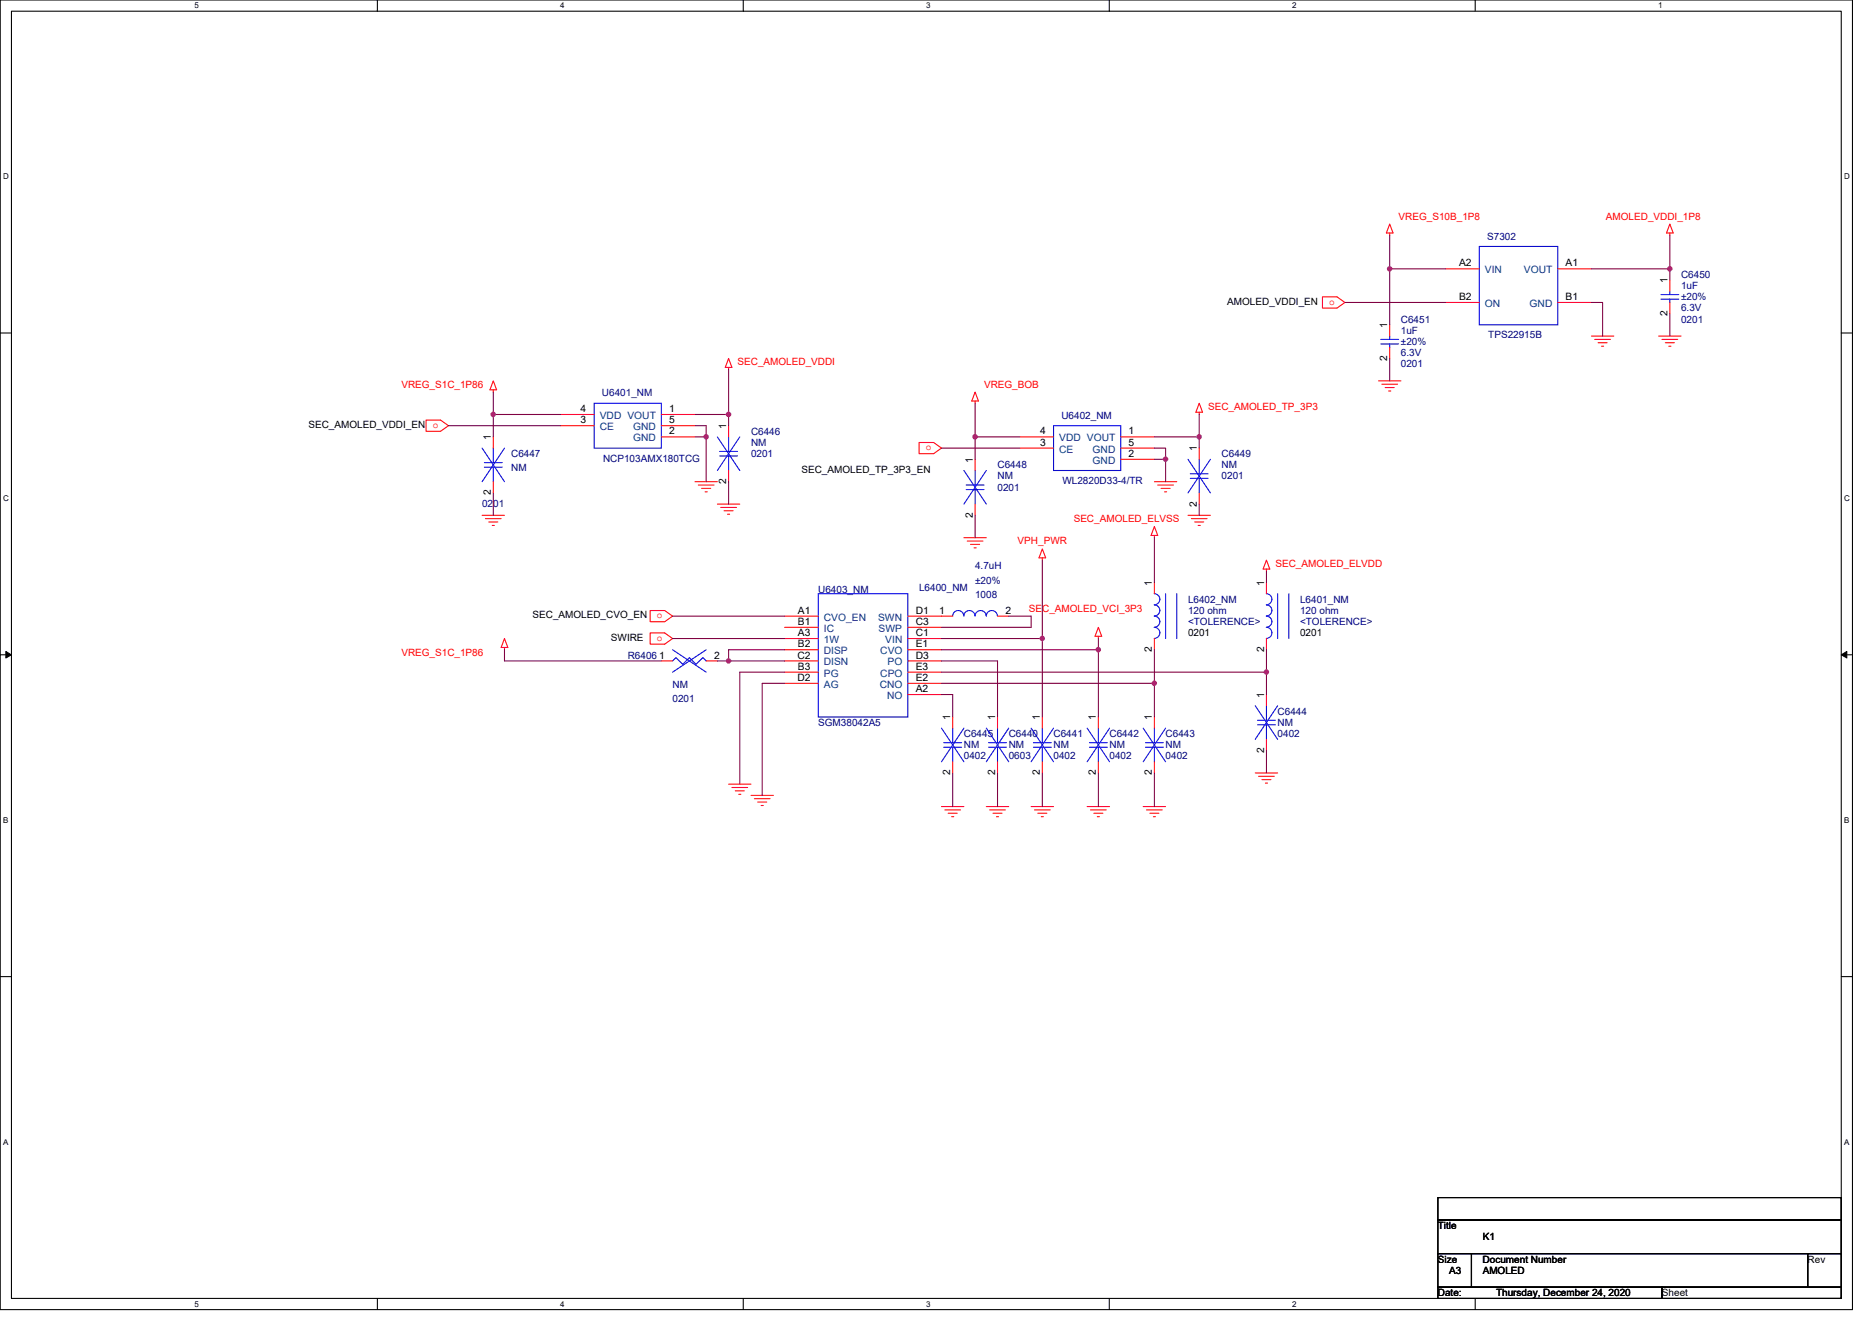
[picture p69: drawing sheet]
<svg xmlns="http://www.w3.org/2000/svg" width="297mm" height="210mm" viewBox="0 0 297 210" stroke-linecap="round" stroke-linejoin="round" font-family="sans-serif">
<defs><g id="words">
<g font-size="1.6" fill="#f00">
<text x="221.9" y="34.8">VREG_S10B_1P8</text>
<text x="254.8" y="34.8">AMOLED_VDDI_1P8</text>
<text x="210.9" y="48.4">o</text>
<text x="117" y="58">SEC_AMOLED_VDDI</text>
<text x="63.7" y="61.5">VREG_S1C_1P86</text>
<text x="156.1" y="61.5">VREG_BOB</text>
<text x="191.7" y="65.1">SEC_AMOLED_TP_3P3</text>
<text x="68.7" y="67.9">o</text>
<text x="146.9" y="71.5">o</text>
<text x="170.4" y="82.8">SEC_AMOLED_ELVSS</text>
<text x="161.5" y="86.4">VPH_PWR</text>
<text x="202.4" y="90">SEC_AMOLED_ELVDD</text>
<text x="104.2" y="98.1">o</text>
<text x="104.2" y="101.7">o</text>
<text x="163.3" y="97.1">SEC_AMOLED_VCI_3P3</text>
<text x="63.7" y="104.2">VREG_S1C_1P86</text>
</g>
<g font-size="1.6" fill="#000080">
<text x="236" y="38">S7302</text>
<text x="266.7" y="44.1">C6450</text>
<text x="266.7" y="45.9">1uF</text>
<text x="266.7" y="47.6">±20%</text>
<text x="222.3" y="51.2">C6451</text>
<text x="222.3" y="53">1uF</text>
<text x="236.2" y="53.7">TPS22915B</text>
<text x="266.7" y="51.2">0201</text>
<text x="266.7" y="49.4">6.3V</text>
<text x="222.3" y="58.3">0201</text>
<text x="222.3" y="56.5">6.3V</text>
<text x="222.3" y="54.8">±20%</text>
<text x="95.5" y="62.9">U6401_NM</text>
<text x="119.2" y="69">C6446</text>
<text x="119.2" y="70.8">NM</text>
<text x="168.4" y="66.5">U6402_NM</text>
<text x="81.1" y="72.5">C6447</text>
<text x="81.1" y="74.7">NM</text>
<text x="95.7" y="73.3">NCP103AMX180TCG</text>
<text x="119.2" y="72.5">0201</text>
<text x="158.3" y="74.3">C6448</text>
<text x="158.3" y="76.1">NM</text>
<text x="158.3" y="77.9">0201</text>
<text x="168.6" y="76.8">WL2820D33-4/TR</text>
<text x="193.8" y="72.5">C6449</text>
<text x="193.8" y="74.3">NM</text>
<text x="193.8" y="76.1">0201</text>
<text x="76.5" y="80.5">0201</text>
<text x="129.8" y="94">U6403_NM</text>
<text x="145.8" y="93.9">L6400_NM</text>
<text x="154.7" y="90.3">4.7uH</text>
<text x="154.7" y="92.6">±20%</text>
<text x="154.7" y="94.9">1008</text>
<text x="188.5" y="95.7">L6402_NM</text>
<text x="206.3" y="95.7">L6401_NM</text>
<text x="188.5" y="97.4">120 ohm</text>
<text x="188.5" y="99.2">&lt;TOLERENCE&gt;</text>
<text x="206.3" y="97.4">120 ohm</text>
<text x="206.3" y="99.2">&lt;TOLERENCE&gt;</text>
<text x="99.6" y="104.5">R6406</text>
<text x="106.7" y="109.2">NM</text>
<text x="106.7" y="111.5">0201</text>
<text x="202.7" y="113.4">C6444</text>
<text x="129.8" y="115.2">SGM38042A5</text>
<text x="152.9" y="117">C6445</text>
<text x="152.9" y="118.8">NM</text>
<text x="160.1" y="117">C6440</text>
<text x="160.1" y="118.8">NM</text>
<text x="167.2" y="117">C6441</text>
<text x="167.2" y="118.8">NM</text>
<text x="176.1" y="117">C6442</text>
<text x="176.1" y="118.8">NM</text>
<text x="185" y="117">C6443</text>
<text x="185" y="118.8">NM</text>
<text x="202.7" y="115.2">NM</text>
<text x="202.7" y="117">0402</text>
<text x="152.9" y="120.5">0402</text>
<text x="160.1" y="120.5">0603</text>
<text x="167.2" y="120.5">0402</text>
<text x="176.1" y="120.5">0402</text>
<text x="185" y="120.5">0402</text>
</g>
<g font-size="1.6">
<text x="231.5" y="42.3">A2</text>
<text x="231.5" y="47.6">B2</text>
<text x="248.4" y="47.6">B1</text>
<text x="248.4" y="42.3">A1</text>
<text x="264.6" y="45" transform="rotate(-90 264.6 45)">1</text>
<text x="194.7" y="48.4">AMOLED_VDDI_EN</text>
<text x="220.1" y="52.1" transform="rotate(-90 220.1 52.1)">1</text>
<text x="264.6" y="50.2" transform="rotate(-90 264.6 50.2)">2</text>
<text x="220.1" y="57.3" transform="rotate(-90 220.1 57.3)">2</text>
<text x="92.1" y="65.4">4</text>
<text x="106.2" y="65.4">1</text>
<text x="48.9" y="67.9">SEC_AMOLED_VDDI_EN</text>
<text x="77.9" y="69.9" transform="rotate(-90 77.9 69.9)">1</text>
<text x="92.1" y="67.2">3</text>
<text x="106.2" y="69">2</text>
<text x="106.2" y="67.2">5</text>
<text x="115.2" y="68.1" transform="rotate(-90 115.2 68.1)">1</text>
<text x="165" y="70.7">3</text>
<text x="165" y="69">4</text>
<text x="179.1" y="70.7">5</text>
<text x="179.1" y="69">1</text>
<text x="189.9" y="71.6" transform="rotate(-90 189.9 71.6)">1</text>
<text x="115.2" y="76.8" transform="rotate(-90 115.2 76.8)">2</text>
<text x="127.2" y="75">SEC_AMOLED_TP_3P3_EN</text>
<text x="154.3" y="73.4" transform="rotate(-90 154.3 73.4)">1</text>
<text x="179.1" y="72.5">2</text>
<text x="77.9" y="78.6" transform="rotate(-90 77.9 78.6)">2</text>
<text x="154.3" y="82.2" transform="rotate(-90 154.3 82.2)">2</text>
<text x="189.9" y="80.4" transform="rotate(-90 189.9 80.4)">2</text>
<text x="182.8" y="93" transform="rotate(-90 182.8 93)">1</text>
<text x="200.6" y="93" transform="rotate(-90 200.6 93)">1</text>
<text x="84.5" y="98.1">SEC_AMOLED_CVO_EN</text>
<text x="96.9" y="101.7">SWIRE</text>
<text x="126.6" y="97.4">A1</text>
<text x="126.6" y="101">A3</text>
<text x="126.6" y="99.2">B1</text>
<text x="145.3" y="99.2">C3</text>
<text x="145.3" y="101">C1</text>
<text x="145.3" y="97.4">D1</text>
<text x="149" y="97.4">1</text>
<text x="159.5" y="97.4">2</text>
<text x="188.5" y="101">0201</text>
<text x="206.3" y="101">0201</text>
<text x="104.6" y="104.5">1</text>
<text x="113.3" y="104.5">2</text>
<text x="126.5" y="104.5">C2</text>
<text x="126.6" y="102.7">B2</text>
<text x="126.6" y="106.3">B3</text>
<text x="145.3" y="104.5">D3</text>
<text x="145.3" y="102.7">E1</text>
<text x="145.3" y="106.3">E3</text>
<text x="182.8" y="103.5" transform="rotate(-90 182.8 103.5)">2</text>
<text x="200.6" y="103.5" transform="rotate(-90 200.6 103.5)">2</text>
<text x="126.5" y="108.1">D2</text>
<text x="145.3" y="108.1">E2</text>
<text x="145.3" y="109.9">A2</text>
<text x="200.6" y="110.8" transform="rotate(-90 200.6 110.8)">1</text>
<text x="150.8" y="114.3" transform="rotate(-90 150.8 114.3)">1</text>
<text x="157.9" y="114.3" transform="rotate(-90 157.9 114.3)">1</text>
<text x="165" y="114.3" transform="rotate(-90 165 114.3)">1</text>
<text x="173.9" y="114.3" transform="rotate(-90 173.9 114.3)">1</text>
<text x="182.8" y="114.3" transform="rotate(-90 182.8 114.3)">1</text>
<text x="200.6" y="119.5" transform="rotate(-90 200.6 119.5)">2</text>
<text x="150.8" y="123.1" transform="rotate(-90 150.8 123.1)">2</text>
<text x="157.9" y="123.1" transform="rotate(-90 157.9 123.1)">2</text>
<text x="165" y="123.1" transform="rotate(-90 165 123.1)">2</text>
<text x="173.9" y="123.1" transform="rotate(-90 173.9 123.1)">2</text>
<text x="182.8" y="123.1" transform="rotate(-90 182.8 123.1)">2</text>
<text x="228.1" y="195.1">Title</text>
<text x="235.3" y="196.8">K1</text>
<text x="228.1" y="200.4">Size</text>
<text x="229.9" y="202.2">A3</text>
<text x="235.3" y="200.4">Document Number</text>
<text x="235.3" y="202.2">AMOLED</text>
<text x="286.8" y="200.4">Rev</text>
<text x="228.1" y="205.7">Date:</text>
<text x="237.4" y="205.7">Thursday, December 24, 2020</text>
<text x="263.7" y="205.7">Sheet</text>
</g>
<g font-size="1.6" fill="#004080">
<text x="235.6" y="43.4">VIN</text>
<text x="241.8" y="43.4">VOUT</text>
<text x="235.6" y="48.7">ON</text>
<text x="242.7" y="48.7">GND</text>
<text x="95.2" y="68.3">CE</text>
<text x="95.2" y="66.5">VDD VOUT</text>
<text x="100.5" y="70.1">GND</text>
<text x="100.5" y="68.3">GND</text>
<text x="168.1" y="71.8">CE</text>
<text x="168.1" y="70.1">VDD VOUT</text>
<text x="173.4" y="71.8">GND</text>
<text x="173.4" y="73.6">GND</text>
<text x="130.7" y="98.5">CVO_EN</text>
<text x="130.7" y="100.3">IC</text>
<text x="139.3" y="98.5">SWN</text>
<text x="139.4" y="100.3">SWP</text>
<text x="130.7" y="102.1">1W</text>
<text x="130.7" y="103.8">DISP</text>
<text x="130.7" y="107.4">PG</text>
<text x="130.7" y="105.6">DISN</text>
<text x="139.7" y="103.8">CVO</text>
<text x="139.7" y="107.4">CPO</text>
<text x="140.5" y="102.1">VIN</text>
<text x="140.8" y="105.6">PO</text>
<text x="130.7" y="109.2">AG</text>
<text x="139.6" y="109.2">CNO</text>
<text x="140.8" y="111">NO</text>
</g>
<g font-size="1.3">
<text x="30.8" y="1.3">5</text>
<text x="88.9" y="1.3">4</text>
<text x="147" y="1.3">3</text>
<text x="205" y="1.3">2</text>
<text x="263.1" y="1.3">1</text>
<text x=".5" y="28.4">D</text>
<text x="292.6" y="28.4">D</text>
<text x=".5" y="79.5">C</text>
<text x="292.6" y="79.5">C</text>
<text x=".5" y="130.6">B</text>
<text x="292.6" y="130.6">B</text>
<text x=".5" y="181.7">A</text>
<text x="292.6" y="181.7">A</text>
<text x="30.8" y="207.4">5</text>
<text x="88.9" y="207.4">4</text>
<text x="147" y="207.4">3</text>
<text x="205" y="207.4">2</text>
</g>
</g></defs>
<path d="M0 0h293.9v207.9h-293.9zM1.8 1.8h290.4v204.3h-290.4z" fill="none" stroke="#000" stroke-width=".17"/>
<g fill="#fff">
<path d="M30.8 .2h.7v1.4h-.7z"/>
<path d="M30.8 206.3h.7v1.4h-.7z"/>
</g>
<path d="M59.9 0v1.8M59.9 206.1v1.8" fill="none" stroke="#000" stroke-width=".17"/>
<g fill="#fff">
<path d="M88.9 .2h.7v1.4h-.7z"/>
<path d="M88.9 206.3h.7v1.4h-.7z"/>
</g>
<path d="M117.9 0v1.8M117.9 206.1v1.8" fill="none" stroke="#000" stroke-width=".17"/>
<g fill="#fff">
<path d="M147 .2h.7v1.4h-.7z"/>
<path d="M147 206.3h.7v1.4h-.7z"/>
</g>
<path d="M176 0v1.8M176 206.1v1.8" fill="none" stroke="#000" stroke-width=".17"/>
<g fill="#fff">
<path d="M205 .2h.7v1.4h-.7z"/>
<path d="M205 206.3h.7v1.4h-.7z"/>
</g>
<path d="M234.1 0v1.8M234.1 206.1v1.8" fill="none" stroke="#000" stroke-width=".17"/>
<g fill="#fff">
<path d="M263.1 .2h.7v1.4h-.7z"/>
<path d="M.5 27.3h.9v1.4h-.9z"/>
<path d="M292.6 27.3h.9v1.4h-.9z"/>
<path d="M.5 78.4h.9v1.4h-.9z"/>
<path d="M292.6 78.4h.9v1.4h-.9z"/>
</g>
<path d="M0 52.9h1.8M292.2 52.9h1.7" fill="none" stroke="#000" stroke-width=".17"/>
<g fill="#fff">
<path d="M.5 129.5h.8v1.4h-.8z"/>
<path d="M292.6 129.5h.9v1.4h-.9z"/>
</g>
<path d="M0 103.9h1.8M292.2 103.9h1.7" fill="none" stroke="#000" stroke-width=".17"/>
<path d="M.9 103.4l.9 .5-.9 .5zM292.2 103.9l.8-.5v1z" fill="#000" stroke="#000" stroke-width=".16"/>
<g fill="#fff">
<path d="M.5 180.5h.8v1.4h-.8z"/>
<path d="M292.6 180.5h.9v1.4h-.9z"/>
</g>
<path d="M0 155h1.8M292.2 155h1.7M228.2 190.1h64v3.5h-64zM228.2 193.6h64v5.4h-64zM228.2 199h5.3v5.3h-5.3zM233.5 199h53.3v5.3h-53.3zM286.8 199h5.4v5.3h-5.4zM228.2 204.3h35.5v1.8h-35.5zM263.7 204.3h28.5v1.8h-28.5z" fill="none" stroke="#000" stroke-width=".17"/>
<g fill="none" stroke="#f00" stroke-width=".17">
<path d="M220.5 35.6l.5 1.4h-1zM220.5 37v.3M265 37v.3M265 35.6l.5 1.4h-1.1zM115.6 56.9l.5 1.4h-1zM115.6 58.3v.4M209.8 47.1h2.4l1.2 .9-1.2 .9h-2.4zM220.5 51.6v1.7M220.5 55.1v1.8M229.4 42.7h5.3M229.4 48h5.3M247.2 42.7h5.3"/>
<path d="M247.2 48h5.3M252.5 53.3h3.6M253 53.9h2.5M253.6 54.4h1.4M254.1 54.9h.4M263.2 53.3h3.5M263.7 53.9h2.5M264.2 54.4h1.5M264.8 54.9h.3M265 44.4v1.8M265 48v1.8M67.6 66.7h2.3l1.3 .9-1.3 .9h-2.3z"/>
<path d="M78.3 60.5l.5 1.4h-1.1zM78.3 61.9v.3M78.3 69.3v1.8M78.3 76.5v1.7M88.9 67.6h5.4M88.9 65.8h5.4M104.9 65.8h5.4M104.9 69.3h5.4M104.9 67.6h5.4M110.3 76.5h3.5M110.8 77h2.5M111.3 77.5h1.5"/>
<path d="M111.9 78.1h.3M115.6 67.6v1.7M115.6 74.7v1.8M145.8 70.2h2.3l1.3 .9-1.3 .9h-2.3zM154.7 62.2l.6 1.4h-1.1zM154.7 63.6v.4M154.7 72.9v1.8M161.8 71.1h5.4M161.8 69.3h5.4M177.8 69.3h5.4M177.8 72.9h5.4M177.8 71.1h5.4"/>
<path d="M183.2 76.5h3.5M183.7 77h2.5M184.2 77.5h1.5M184.8 78.1h.3M190.3 64l.5 1.4h-1zM190.3 65.4v.4M190.3 71.1v1.8M190.3 78.2v1.8M218.7 60.5h3.6M219.3 61h2.5M219.8 61.5h1.4M220.3 62.1h.4"/>
<path d="M76.5 81.8h3.5M77 82.3h2.5M77.6 82.8h1.4M78.1 83.4h.3M103.2 96.9h2.3l1.2 .9-1.2 .9h-2.3zM113.8 80h3.6M114.4 80.5h2.5M114.9 81.1h1.4M115.4 81.6h.4M124.5 97.8h5.3M124.5 99.6h5.3M144.1 99.6h5.3"/>
<path d="M144.1 97.8h7.1M152.9 85.3h3.6M153.5 85.9h2.5M154 86.4h1.4M154.6 87h.3M154.7 80v1.8M158.3 97.8h1.8M165.4 87.1l.5 1.4h-1zM165.4 88.5v.4M174.3 99.6l.5 1.4h-1zM183.2 83.6l.5 1.4h-1.1zM183.2 85v.3"/>
<path d="M183.2 92.5v1.7M188.5 81.8h3.6M189 82.3h2.5M189.6 82.8h1.4M190.1 83.4h.4M201 88.9l.5 1.4h-1.1zM201 90.3v.4M201 92.5v1.7M80 101.3l.6 1.5h-1.1zM80 102.8v.3M103.2 100.5h2.3l1.2 .8-1.2 .9h-2.3zM104.9 104.9h1.8"/>
<path d="M112.1 104.9h1.7M124.5 101.3h5.3M124.5 103.1h5.3M124.5 106.7h5.3M124.5 104.9h5.3M124.5 108.5h5.3M144.1 110.2h5.3M144.1 101.3h5.3M144.1 104.9h5.3M144.1 103.1h5.3M144.1 108.5h5.3M144.1 106.7h5.3"/>
<path d="M151.2 113.8v1.8M158.3 113.8v1.8M165.4 113.8v1.8M174.3 101v.3M174.3 113.8v1.8M183.2 101.3v1.8M183.2 113.8v1.8M201 101.3v1.8M201 110.2v1.8M201 117.3v1.8M115.6 124.5h3.6M116.1 125h2.5"/>
<path d="M116.7 125.5h1.4M117.2 126.1h.4M119.2 126.2h3.5M119.7 126.8h2.5M120.2 127.3h1.5M120.8 127.8h.3M149.4 128h3.5M149.9 128.5h2.5M150.4 129.1h1.5M151 129.6h.3M151.2 120.9v1.8M156.5 128h3.6"/>
<path d="M157 128.5h2.5M157.6 129.1h1.4M158.1 129.6h.4M158.3 120.9v1.8M163.6 128h3.6M164.1 128.5h2.5M164.7 129.1h1.4M165.2 129.6h.4M165.4 120.9v1.8M172.5 128h3.6M173 128.5h2.5M173.6 129.1h1.4"/>
<path d="M174.1 129.6h.4M174.3 120.9v1.8M181.4 128h3.6M181.9 128.5h2.5M182.5 129.1h1.4M183 129.6h.3M183.2 120.9v1.8M199.2 122.7h3.5M199.7 123.2h2.5M200.2 123.7h1.5M200.8 124.3h.3"/>
</g>
<g fill="none" stroke="#00f" stroke-width=".17">
<path d="M234.7 39.1h12.5v12.5h-12.5zM219.1 53.9h2.8M219.1 54.6h2.8M220.5 53.3v.6M220.5 54.6v.5M263.5 46.8h2.9M263.5 47.5h2.9M265 46.2v.6M265 47.5v.5M76.5 71.1l3.5 5.4M76.9 73.4h2.8M76.9 74.1h2.8"/>
<path d="M78.3 71.1v2.3M78.3 74.1v2.4M80 71.1l-3.5 5.4M94.3 64h10.6v7.1h-10.6zM113.8 69.3l3.6 5.4M114.2 71.6h2.8M114.2 72.4h2.8M115.6 69.3v2.3M115.6 72.4v2.3M117.4 69.3l-3.6 5.4M152.9 74.7l3.6 5.3M153.3 77h2.8"/>
<path d="M153.3 77.7h2.8M154.7 74.7v2.3M154.7 77.7v2.3M156.5 74.7l-3.6 5.3M167.2 67.6h10.6v7.1h-10.6zM188.5 72.9l3.6 5.3M188.9 75.2h2.8M188.9 75.9h2.8M190.3 72.9v2.3M190.3 75.9v2.3M192.1 72.9l-3.6 5.3M129.8 94.2h14.3v19.6h-14.3z"/>
<path d="M151.2 97.8a.88 .88 0 0 1 .8-.9 .88 .88 0 0 1 .9 .9M152.9 97.8a.88 .88 0 0 1 .9-.9 .88 .88 0 0 1 .9 .9 .89 .89 0 0 1 .9-.9 .89 .89 0 0 1 .9 .9 .89 .89 0 0 1 .9-.9 .89 .89 0 0 1 .9 .9M183.2 94.2a.88 .88 0 0 1 .8 .9 .88 .88 0 0 1-.8 .9 .89 .89 0 0 1 .8 .9 .89 .89 0 0 1-.8 .9 .89 .89 0 0 1 .8 .9 .89 .89 0 0 1-.8 .8M183.2 99.6a.88 .88 0 0 1 .8 .8 .88 .88 0 0 1-.8 .9M185 94.2v7.1M186.7 94.2v7.1M200.9 94.2a.88 .88 0 0 1 .9 .9 .88 .88 0 0 1-.9 .9 .89 .89 0 0 1 .9 .9 .89 .89 0 0 1-.9 .9 .89 .89 0 0 1 .9 .9 .89 .89 0 0 1-.9 .8M200.9 99.6a.88 .88 0 0 1 .9 .8 .88 .88 0 0 1-.9 .9M202.7 94.2v7.1M204.5 94.2v7.1M106.7 104.9l.5-.5 1.1 1 1.1-1 1 1 1.1-1 .6 .5M106.7 103.1l5.4 3.6"/>
<path d="M112.1 103.1l-5.4 3.6M149.4 115.6l3.5 5.3M149.8 117.9h2.8M149.8 118.6h2.8M151.2 115.6v2.3M151.2 118.6v2.3M152.9 115.6l-3.5 5.3M156.5 115.6l3.6 5.3M156.9 117.9h2.8M156.9 118.6h2.8M158.3 115.6v2.3M158.3 118.6v2.3"/>
<path d="M160.1 115.6l-3.6 5.3M163.6 115.6l3.6 5.3M164 117.9h2.8M164 118.6h2.8M165.4 115.6v2.3M165.4 118.6v2.3M167.2 115.6l-3.6 5.3M172.5 115.6l3.6 5.3M172.9 117.9h2.8M172.9 118.6h2.8M174.3 115.6v2.3M174.3 118.6v2.3"/>
<path d="M176.1 115.6l-3.6 5.3M181.4 115.6l3.6 5.3M181.8 117.9h2.8M181.8 118.6h2.8M183.2 115.6v2.3M183.2 118.6v2.3M185 115.6l-3.6 5.3M199.2 112l3.5 5.3M199.5 114.3h2.9M199.5 115h2.9M201 112v2.3M201 115v2.3"/>
<path d="M202.7 112l-3.5 5.3"/>
</g>
<g fill="none" stroke="#800040" stroke-width=".17">
<path d="M220.5 37.3v5.4M265 37.3v5.4M115.6 58.7v7.1M213.4 48h16M220.5 42.7v8.9M220.5 42.7h8.9M220.5 56.9v3.6M252.5 42.7h12.5M252.5 48h1.8v5.3M265 42.7v1.7M265 49.8v3.5M71.2 67.6h17.7"/>
<path d="M78.3 65.8h10.6M78.3 62.2v3.6M78.3 65.8v3.5M78.3 78.2v3.6M110.3 65.8h5.3M110.3 67.6h1.8v1.7M110.3 69.3h1.8M112.1 69.3v7.2M115.6 65.8v1.8M115.6 76.5v3.5M149.4 71.1h12.4M154.7 64v5.3"/>
<path d="M154.7 69.3v3.6M154.7 69.3h7.1M183.2 72.9h1.8M183.2 69.3h7.1M183.2 71.1h1.8v1.8M185 72.9v3.6M190.3 65.8v3.5M190.3 69.3v1.8M106.7 97.8h17.8M154.7 81.8v3.5M160.1 97.8h3.5v1.8h-14.2M165.4 88.9v12.4"/>
<path d="M183.2 85.3v7.2M190.3 80v1.8M201 90.7v1.8M80 103.1v1.8h24.9M106.7 101.3h17.8M113.8 104.9h1.8M115.6 104.9h8.9M124.5 103.1h-8.9v1.8M124.5 106.7h-7.1v17.8M124.5 108.5h-3.6v17.7M149.4 106.7h51.6M149.4 110.2h1.8v3.6"/>
<path d="M149.4 104.9h8.9v8.9M149.4 101.3h16M149.4 103.1h24.9M149.4 108.5h33.8M165.4 101.3v12.5M174.3 101.3v1.8M174.3 103.1v10.7M183.2 108.5v5.3M183.2 103.1v5.4M201 103.1v3.6M201 106.7v3.5M201 119.1v3.6"/>
<path d="M151.2 122.7v5.3M158.3 122.7v5.3M165.4 122.7v5.3M174.3 122.7v5.3M183.2 122.7v5.3"/>
</g>
<g fill="#f0f" stroke="#f0f" stroke-width=".17">
<circle cx="154.7" cy="69.3" r=".35"/>
<circle cx="78.3" cy="65.8" r=".35"/>
<circle cx="115.6" cy="65.8" r=".35"/>
<circle cx="190.3" cy="69.3" r=".35"/>
<circle cx="112" cy="69.3" r=".35"/>
<circle cx="165.4" cy="101.3" r=".35"/>
<circle cx="174.3" cy="103.1" r=".35"/>
<circle cx="115.6" cy="104.9" r=".35"/>
<circle cx="183.2" cy="108.4" r=".35"/>
<circle cx="200.9" cy="106.7" r=".35"/>
<circle cx="184.9" cy="72.9" r=".35"/>
<circle cx="220.5" cy="42.7" r=".35"/>
<circle cx="264.9" cy="42.7" r=".35"/>
</g>
<use href="#words"/>
</svg>
